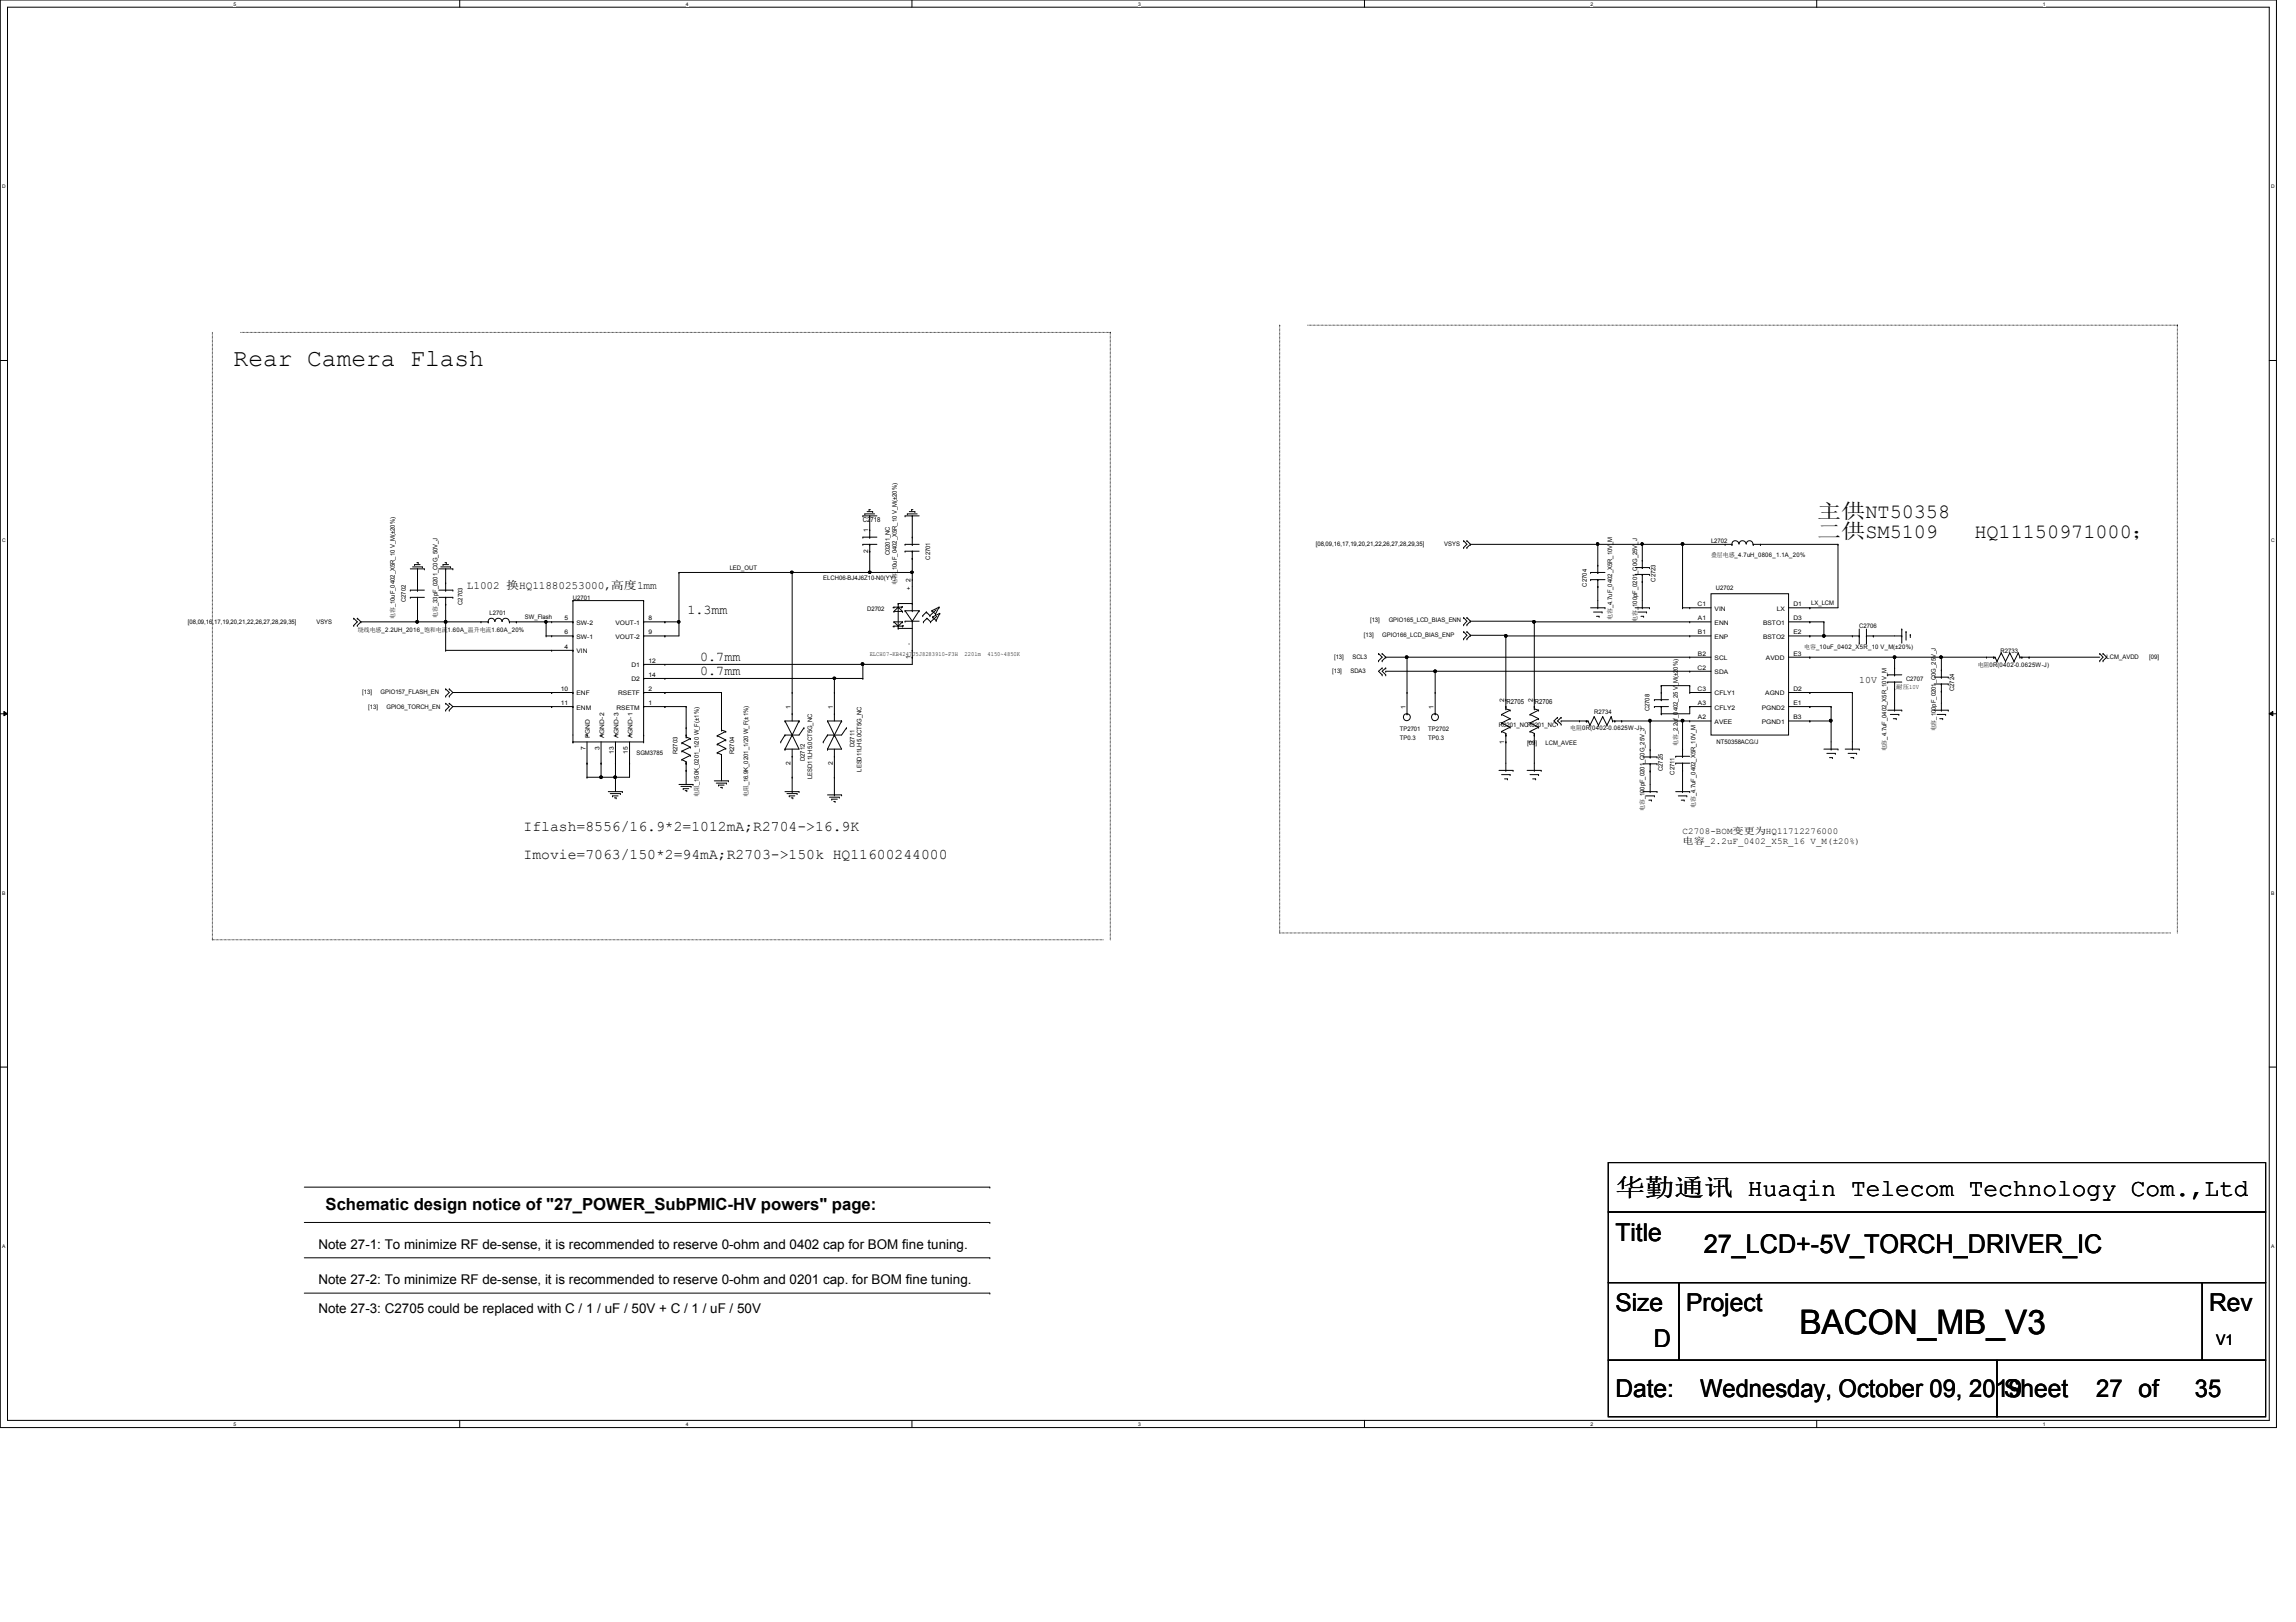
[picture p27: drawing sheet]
<svg xmlns="http://www.w3.org/2000/svg" width="297mm" height="210mm" viewBox="0 0 297 210" stroke-linecap="round" stroke-linejoin="round" font-family="sans-serif">
<defs><g id="words">
<text font-size="4.4" x="232.8" y="172.6">BACON_MB_V3</text>
<text font-size="3.3" x="220.4" y="162.1">27_LCD+-5V_TORCH_DRIVER_IC</text>
<g font-size="3.2">
<text x="30.2" y="47.3">Rear Camera Flash</text>
<text x="209" y="154.8">华华华华 Huaqin Telecom Technology Com.,Ltd</text>
<text x="209" y="160.6">Title</text>
<text x="209" y="169.7">Size</text>
<text x="218.1" y="169.7">Project</text>
<text x="285.8" y="169.7">Rev</text>
<text x="213.9" y="174.3">D</text>
<text x="209" y="180.7">Date:</text>
<text x="220" y="180.7">Wednesday, October 09, 2019</text>
<text x="259.3" y="180.7">Sheet</text>
<text x="271.2" y="180.7">27 of</text>
<text x="284" y="180.7">35</text>
</g>
<g font-size="2.6">
<text x="235.1" y="67.1">主主NT50358</text>
<text x="235.1" y="69.7">二主SM5109</text>
<text x="255.4" y="69.7">HQ11150971000；</text>
</g>
<text font-size="2.2" x="42.1" y="156.6">Schematic design notice of &quot;27_POWER_SubPMIC-HV powers&quot; page:</text>
<g font-size="1.9">
<text x="67.7" y="107.6">Iflash=8556/16.9*2=1012mA;R2704-&gt;16.9K</text>
<text x="67.7" y="111.2">Imovie=7063/150*2=94mA;R2703-&gt;150k HQ11600244000</text>
<text x="286.7" y="174.1">V1</text>
</g>
<g font-size="1.7">
<text x="88.9" y="79.4">1.3mm</text>
<text x="90.6" y="85.6">0.7mm</text>
<text x="90.6" y="87.4">0.7mm</text>
<text x="41.2" y="161.6">Note 27-1: To minimize RF de-sense, it is recommended to reserve 0-ohm and 0402 cap for BOM fine tuning.</text>
<text x="41.2" y="166.2">Note 27-2: To minimize RF de-sense, it is recommended to reserve 0-ohm and 0201 cap. for BOM fine tuning.</text>
<text x="41.2" y="169.9">Note 27-3: C2705 could be replaced with C / 1 / uF / 50V + C / 1 / uF / 50V</text>
</g>
<text font-size="1.4" x="60.4" y="76.2">L1002 换HQ11880253000,高宽1mm</text>
<text font-size="1.3" x="240.5" y="88.4">10V</text>
<g font-size="1.2">
<text x="217.7" y="108">C2708-BOM变更更HQ11712276000</text>
<text x="217.7" y="109.2">电兼_2.2uF_0402_X5R_16 V_M(±20%)</text>
</g>
<g font-size=".9">
<text x="111.6" y="67.6">C2718</text>
<text x="194.9" y="91.1">R2705</text>
<text x="198.6" y="91.1">R2706</text>
</g>
<g font-size=".8">
<text x="112.3" y="71.5" transform="rotate(-90 112.3 71.5)">2</text>
<text x="112.3" y="68.9" transform="rotate(-90 112.3 68.9)">1</text>
<text x="115.1" y="71.9" transform="rotate(-90 115.1 71.9)">C0201_NC</text>
<text x="170.2" y="70.7">[08,09,16,17,19,20,21,22,26,27,28,29,35]</text>
<text x="186.9" y="70.7">VSYS</text>
<text x="221.4" y="70.3">L2702</text>
<text x="52.5" y="77.9" transform="rotate(-90 52.5 77.9)">C2702</text>
<text x="74.1" y="77.6">U2701</text>
<text x="94.4" y="73.7">LED_OUT</text>
<text x="106.5" y="75">ELCH06-BJ4J6Z10-N0(YY)</text>
<text x="116" y="75.7" transform="rotate(-90 116 75.7)">电兼_10uF_0402_X5R_10 V_M(±20%)</text>
<text x="117.8" y="75.3" transform="rotate(-90 117.8 75.3)">2</text>
<text x="117.9" y="76.4" transform="rotate(-90 117.9 76.4)">+</text>
<text x="120.4" y="72.4" transform="rotate(-90 120.4 72.4)">C2701</text>
<text x="205.3" y="75.9" transform="rotate(-90 205.3 75.9)">C2704</text>
<text x="214.2" y="75.3" transform="rotate(-90 214.2 75.3)">C2723</text>
<text x="221.4" y="72.1">叠叠电贴_4.7uH_0806_1.1A_20%</text>
<text x="222" y="76.3">U2702</text>
<text x="24.3" y="80.8">[08,09,16,17,19,20,21,22,26,27,28,29,35]</text>
<text x="40.9" y="80.8">VSYS</text>
<text x="46.3" y="81.8">绕走电贴_2.2UH_2016_饱饱电饱1.60A_温温电饱1.60A_20%</text>
<text x="51.1" y="80.1" transform="rotate(-90 51.1 80.1)">电兼_10uF_0402_X5R_10 V_M(±20%)</text>
<text x="56.6" y="80" transform="rotate(-90 56.6 80)">电兼_33pF_0201_C0G_50V_J</text>
<text x="59.8" y="78.3" transform="rotate(-90 59.8 78.3)">C2703</text>
<text x="63.3" y="79.6">L2701</text>
<text x="67.9" y="80.1">SW_Flash</text>
<text x="73" y="83.9">4</text>
<text x="73" y="80.3">5</text>
<text x="73" y="82.1">6</text>
<text x="74.6" y="80.9">SW-2</text>
<text x="74.6" y="82.7">SW-1</text>
<text x="79.6" y="80.9">VOUT-1</text>
<text x="79.6" y="82.7">VOUT-2</text>
<text x="83.9" y="80.3">8</text>
<text x="83.9" y="82.1">9</text>
<text x="112.2" y="79">D2702</text>
<text x="117.9" y="83.5" transform="rotate(-90 117.9 83.5)">-</text>
<text x="176.4" y="82.4">[13]</text>
<text x="177.2" y="80.5">[13]</text>
<text x="178.8" y="82.4">GPIO166_LCD_BIAS_ENP</text>
<text x="179.7" y="80.5">GPIO165_LCD_BIAS_ENN</text>
<text x="208.6" y="80.2" transform="rotate(-90 208.6 80.2)">电兼_4.7uF_0402_X5R_10V_M</text>
<text x="211.8" y="80.5" transform="rotate(-90 211.8 80.5)">电兼_100pF_0201_C0G_25V_J</text>
<text x="219.6" y="78.4">C1</text>
<text x="219.7" y="80.3">A1</text>
<text x="219.7" y="82.1">B1</text>
<text x="221.8" y="80.9">ENN</text>
<text x="221.8" y="82.7">ENP</text>
<text x="221.8" y="79">VIN</text>
<text x="228.1" y="80.9">BSTO1</text>
<text x="228.1" y="82.7">BSTO2</text>
<text x="229.9" y="79">LX</text>
<text x="232" y="78.4">D1</text>
<text x="232" y="80.3">D3</text>
<text x="232" y="82.1">E2</text>
<text x="233.4" y="84">电兼_10uF_0402_X5R_10 V_M(±20%)</text>
<text x="234.3" y="78.3">LX_LCM</text>
<text x="240.5" y="81.2">C2706</text>
<text x="46.9" y="89.8">[13]</text>
<text x="49.2" y="89.8">GPIO157_FLASH_EN</text>
<text x="72.6" y="89.4">10</text>
<text x="74.6" y="84.5">VIN</text>
<text x="81.7" y="86.4">D1</text>
<text x="81.7" y="88.2">D2</text>
<text x="83.9" y="89.4">2</text>
<text x="83.9" y="85.8">12</text>
<text x="83.9" y="87.6">14</text>
<text x="112.5" y="84.8">ELCH07-KB4247J5J8283910-F3H</text>
<text x="117.8" y="85.3" transform="rotate(-90 117.8 85.3)">1</text>
<text x="124.8" y="84.8">220lm</text>
<text x="127.8" y="84.8">4150~4850K</text>
<text x="172.3" y="87.1">[13]</text>
<text x="172.6" y="85.3">[13]</text>
<text x="174.7" y="87.1">SDA3</text>
<text x="175" y="85.3">SCL3</text>
<text x="219.6" y="86.7">C2</text>
<text x="219.6" y="89.4">C3</text>
<text x="219.7" y="84.8">B2</text>
<text x="221.8" y="85.4">SCL</text>
<text x="221.8" y="87.2">SDA</text>
<text x="228.5" y="85.4">AVDD</text>
<text x="232" y="89.4">D2</text>
<text x="232" y="84.8">E3</text>
<text x="245.3" y="89.2">耐电10V</text>
<text x="246.6" y="88.1">C2707</text>
<text x="252.8" y="89.5" transform="rotate(-90 252.8 89.5)">C2724</text>
<text x="255.9" y="86.3">电电0R(0402-0.0625W-J)</text>
<text x="258.8" y="84.5">R2733</text>
<text x="272.5" y="85.3">LCM_AVDD</text>
<text x="278" y="85.3">[09]</text>
<text x="47.6" y="91.8">[13]</text>
<text x="50" y="91.8">GPIO6_TORCH_EN</text>
<text x="72.6" y="91.2">11</text>
<text x="74.6" y="90">ENF</text>
<text x="74.6" y="91.8">ENM</text>
<text x="76.3" y="95.5" transform="rotate(-90 76.3 95.5)">PGND</text>
<text x="78.1" y="95.5" transform="rotate(-90 78.1 95.5)">AGND-2</text>
<text x="79.8" y="91.8">RSETM</text>
<text x="80" y="90">RSETF</text>
<text x="80" y="95.5" transform="rotate(-90 80 95.5)">AGND-3</text>
<text x="81.8" y="95.5" transform="rotate(-90 81.8 95.5)">AGND-1</text>
<text x="83.9" y="91.2">1</text>
<text x="102.3" y="91.7" transform="rotate(-90 102.3 91.7)">1</text>
<text x="107.7" y="91.7" transform="rotate(-90 107.7 91.7)">1</text>
<text x="181.1" y="94.6">TP2701</text>
<text x="181.1" y="95.8">TP0.3</text>
<text x="181.8" y="91.7" transform="rotate(-90 181.8 91.7)">1</text>
<text x="184.8" y="94.6">TP2702</text>
<text x="184.8" y="95.8">TP0.3</text>
<text x="185.5" y="91.7" transform="rotate(-90 185.5 91.7)">1</text>
<text x="193.9" y="94.1">R0201_NCR0201_NC</text>
<text x="194.6" y="90.8" transform="rotate(-90 194.6 90.8)">2</text>
<text x="198.3" y="90.8" transform="rotate(-90 198.3 90.8)">2</text>
<text x="203.2" y="94.5">电电0R(0402-0.0625W-J)</text>
<text x="206.2" y="92.4">R2734</text>
<text x="213.4" y="92.1" transform="rotate(-90 213.4 92.1)">C2708</text>
<text x="219.7" y="93.1">A2</text>
<text x="219.7" y="91.2">A3</text>
<text x="221.8" y="93.7">AVEE</text>
<text x="221.8" y="91.8">CFLY2</text>
<text x="221.8" y="90">CFLY1</text>
<text x="227.9" y="93.7">PGND1</text>
<text x="227.9" y="91.8">PGND2</text>
<text x="228.4" y="90">AGND</text>
<text x="232" y="93.1">B3</text>
<text x="232" y="91.2">E1</text>
<text x="250.4" y="94.7" transform="rotate(-90 250.4 94.7)">电兼_100pF_0201_C0G_25V_J</text>
<text x="75.7" y="97.1" transform="rotate(-90 75.7 97.1)">7</text>
<text x="77.6" y="97.1" transform="rotate(-90 77.6 97.1)">3</text>
<text x="79.4" y="97.6" transform="rotate(-90 79.4 97.6)">13</text>
<text x="81.2" y="97.6" transform="rotate(-90 81.2 97.6)">15</text>
<text x="82.3" y="97.7">SGM3785</text>
<text x="87.7" y="97.6" transform="rotate(-90 87.7 97.6)">R2703</text>
<text x="95" y="97.6" transform="rotate(-90 95 97.6)">R2704</text>
<text x="102.3" y="99" transform="rotate(-90 102.3 99)">2</text>
<text x="104.1" y="98.5" transform="rotate(-90 104.1 98.5)">D2712</text>
<text x="105.1" y="100.8" transform="rotate(-90 105.1 100.8)">LESD11LH5.0CT5G_NC</text>
<text x="107.7" y="99" transform="rotate(-90 107.7 99)">2</text>
<text x="110.5" y="96.7" transform="rotate(-90 110.5 96.7)">D2711</text>
<text x="111.5" y="99.9" transform="rotate(-90 111.5 99.9)">LESD11LH5.0CT5G_NC</text>
<text x="194.6" y="96.2" transform="rotate(-90 194.6 96.2)">1</text>
<text x="197.6" y="96.4">[09]</text>
<text x="198.3" y="96.2" transform="rotate(-90 198.3 96.2)">1</text>
<text x="199.9" y="96.4">LCM_AVEE</text>
<text x="215.1" y="99.8" transform="rotate(-90 215.1 99.8)">C2725</text>
<text x="216.6" y="100.2" transform="rotate(-90 216.6 100.2)">C2711</text>
<text x="217.1" y="96.6" transform="rotate(-90 217.1 96.6)">电兼_2.2uf_0402_25 V_M(±20%)</text>
<text x="222.1" y="96.2">NT50358ACG/J</text>
<text x="244" y="97.2" transform="rotate(-90 244 97.2)">电兼_4.7uF_0402_X5R_10V_M</text>
<text x="90.4" y="103.1" transform="rotate(-90 90.4 103.1)">电电_150K_0201_1/20 W_F(±1%)</text>
<text x="96.8" y="103.2" transform="rotate(-90 96.8 103.2)">电电_16.9K_0201_1/20 W_F(±1%)</text>
<text x="212.8" y="105" transform="rotate(-90 212.8 105)">电兼_100pF_0201_C0G_25V_J</text>
<text x="219.4" y="104.6" transform="rotate(-90 219.4 104.6)">电兼_4.7uF_0402_X5R_10V_M</text>
</g>
<g font-size=".6">
<text x="30.2" y=".7">5</text>
<text x="88.7" y=".7">4</text>
<text x="147.2" y=".7">3</text>
<text x="205.8" y=".7">2</text>
<text x="264.3" y=".7">1</text>
<text x=".3" y="24.4">D</text>
<text x="293.8" y="24.4">D</text>
<text x=".3" y="70.1">C</text>
<text x="293.8" y="70.1">C</text>
<text x=".3" y="115.8">B</text>
<text x="293.8" y="115.8">B</text>
<text x=".3" y="161.5">A</text>
<text x="293.8" y="161.5">A</text>
<text x="30.2" y="184.5">5</text>
<text x="88.7" y="184.5">4</text>
<text x="147.2" y="184.5">3</text>
<text x="205.8" y="184.5">2</text>
<text x="264.3" y="184.5">1</text>
</g>
</g></defs>
<path d="M0 0h294.5v184.7h-294.5zM1 .9h292.6v182.9h-292.6z" fill="none" stroke="#000" stroke-width=".13"/>
<g fill="#fff">
<path d="M30.2 .1h.4v.7h-.4z"/>
<path d="M30.2 183.9h.4v.8h-.4z"/>
</g>
<path d="M59.5 0v.9M59.5 183.8v.9" fill="none" stroke="#000" stroke-width=".13"/>
<g fill="#fff">
<path d="M88.7 .1h.4v.7h-.4z"/>
<path d="M88.7 183.9h.4v.8h-.4z"/>
</g>
<path d="M118 0v.9M118 183.8v.9" fill="none" stroke="#000" stroke-width=".13"/>
<g fill="#fff">
<path d="M147.2 .1h.4v.7h-.4z"/>
<path d="M147.2 183.9h.4v.8h-.4z"/>
</g>
<path d="M176.5 0v.9M176.5 183.8v.9" fill="none" stroke="#000" stroke-width=".13"/>
<g fill="#fff">
<path d="M205.8 .1h.3v.7h-.3z"/>
<path d="M205.8 183.9h.3v.8h-.3z"/>
</g>
<path d="M235 0v.9M235 183.8v.9" fill="none" stroke="#000" stroke-width=".13"/>
<g fill="#fff">
<path d="M264.3 .1h.3v.7h-.3z"/>
<path d="M264.3 183.9h.3v.8h-.3z"/>
<path d="M.3 23.8h.5v.7h-.5z"/>
<path d="M293.8 23.8h.5v.7h-.5z"/>
<path d="M.3 69.5h.5v.7h-.5z"/>
<path d="M293.8 69.5h.5v.7h-.5z"/>
</g>
<path d="M0 46.7h1M293.6 46.7h.9" fill="none" stroke="#000" stroke-width=".13"/>
<g fill="#fff">
<path d="M.3 115.2h.4v.8h-.4z"/>
<path d="M293.8 115.2h.5v.8h-.5z"/>
</g>
<path d="M0 92.4h1M.5 92.1l.5 .3-.5 .2zM293.6 92.4l.4-.3v.5zM293.6 92.4h.9" fill="none" stroke="#000" stroke-width=".13"/>
<path d="M.5 92.1l.5 .3-.5 .2zM293.6 92.4l.4-.3v.5z" fill="#000"/>
<g fill="#fff">
<path d="M.3 161h.4v.7h-.4z"/>
<path d="M293.8 161h.4v.7h-.4z"/>
</g>
<g fill="none" stroke="#000" stroke-width=".13">
<path d="M27.5 43h.1M27.5 43v78.6M31.2 43h112.4M143.6 43h.1M143.6 43v78.6M165.6 42.1h.1M165.6 42.1v78.6M169.2 42.1h112.5M281.7 42.1h.1M281.7 42.1v78.6M53.1 76.4h.1M53.1 77.3h.1"/>
<path d="M53.1 73.6h1.8M53.1 77.3h1.8M53.1 76.4h1.8M53.4 73.4h1.2M53.6 73.1h.1M53.6 73.1h.8M53.9 72.8h.2M54 76.4h.1M54 77.3h.1M54 75.4h.1M54 78.2h.1M54 73.6h.1"/>
<path d="M54 73.6v2.8M54 77.3v3.2M54.1 72.8h.1M54.6 73.4h.1M54.9 73.6h.1M56.8 73.6h1.8M56.8 77.3h1.8M56.8 76.4h1.8M57 73.4h1.3M57.3 73.1h.1M57.3 73.1h.7M57.6 72.8h.1"/>
<path d="M57.7 77.3h.1M57.7 76.4h.1M57.7 78.2h.1M57.7 75.4h.1M57.7 73.6h.1M57.7 73.6v2.8M57.7 77.3v6.9M57.7 72.8h.1M58.3 73.4h.1M58.6 73.6h.1M58.6 77.3h.1M58.6 76.4h.1"/>
<path d="M74.1 77.7h.1M74.1 77.7v18.3M74.1 77.7h9.2M83.3 77.7h.1M83.3 77.7v18.3M87.8 74.1h.1M87.8 74.1v8.2h-4.5M87.8 74.1h30.2M102.3 73.9h.3v.3h-.3zM102.5 74.1h.1M102.5 74.1v19.2M111.6 66.8h.1"/>
<path d="M111.6 69.5h.1M111.6 70.4h.1M111.6 66.8h1.8M111.6 69.5h1.8M111.6 70.4h1.8M111.9 66.5h.1M111.9 66.5h1.3M112.2 66.2h.7M112.4 73.9h.2v.3h-.2zM112.4 66h.1M112.4 66h.2M112.5 69.5h.1"/>
<path d="M112.5 70.4h.1M112.5 68.6h.1M112.5 71.3h.1M112.5 66.8h.1M112.5 74.1h.1M112.5 66.8v2.7M112.5 70.4v3.7M112.9 66.2h.1M115.7 78.6h.1M115.7 79.1h.1M115.7 78.6l-.2 .1M115.7 78.6h.9"/>
<path d="M115.7 79.1h1.1M116.2 78.1h.1M116.2 78.6h.1M116.2 78.1v3.2M116.2 78.1h1.8M116.2 78.6l-.5 .5M116.2 78.6l.6 .5M116.6 78.6h.1M116.8 78.5h.1M116.8 79.1h.1M116.8 78.5l-.2 .1M117.1 66.8h.1"/>
<path d="M117.1 79h.1M117.1 70.4h.1M117.1 71.3h.1M117.1 66.8h1.8M117.1 70.4h1.8M117.1 79h1.8M117.1 79l.9 1.4M117.1 71.3h1.8M117.4 66.5h.1M117.4 66.5h1.3M117.6 66.2h.8M117.8 73.9h.3v.3h-.3z"/>
<path d="M117.9 66h.1M117.9 66h.2M118 79h.1M118 78.1h.1M118 75h.1M118 70.4h.1M118 71.3h.1M118 69.5h.1M118 72.3h.1M118 66.8h.1M118 74.1h.1M118 66.8v3.6"/>
<path d="M118 71.3v7.7M118.4 66.2h.1M118.9 79h.1M118.9 79l-.9 1.4M119.4 79.7h.1M119.8 79.2h.1M119.8 79.2l.5 .5M119.8 79.2l-.4 .5M120.3 79.7h.1M120.6 79h.1M120.6 79l.4 .5M120.6 79.8h.1"/>
<path d="M120.6 79.8l.5 .5M121 79.5h.1M121.1 78.9l-.8 .8M121.2 79.8l-.8 .7M121.5 78.6h.1M121.5 78.6l-.9 .4M121.5 78.6l-.5 .9M121.6 79.4h.1M121.6 79.4l-1 .4M121.6 79.4l-.5 .9M189.4 70.9h.1M189.4 70h.1"/>
<path d="M189.4 79.9h.1M189.4 70l.4 .4-.4 .5M189.4 79.9l.4 .5-.4 .5M189.8 70h.1M189.8 70.9h.1M189.8 79.9h.1M189.8 70l.4 .4M189.8 79.9l.4 .5M190.2 70.4h.1M190.2 70.4l-.4 .5M190.2 70.4h33.9M205.8 74.1h.1"/>
<path d="M205.8 75h.1M205.8 78.7h1.8M205.8 74.1h1.8M205.8 75h1.8M206.2 79.2h1.1M206.5 79.8h.4M206.6 70.3h.2v.2h-.2zM206.7 78.7h.1M206.7 74.1h.1M206.7 75h.1M206.7 73.2h.1M206.7 75.9h.1"/>
<path d="M206.7 70.4h.1M206.7 70.4v3.7M206.7 75v3.7M206.9 79.8h.1M207.3 79.2h.1M207.6 78.7h.1M211.5 78.7h1.9M211.5 74.3h1.9M211.5 73.4h1.9M211.9 79.2h1.1M212.3 79.8h.3M212.3 70.3h.2v.2h-.2z"/>
<path d="M212.5 78.7h.1M212.5 74.3h.1M212.5 73.4h.1M212.5 75.3h.1M212.5 72.5h.1M212.5 70.4h.1M212.5 70.4v3M212.5 74.3v4.4M212.6 79.8h.1M213 79.2h.1M213.4 78.7h.1M213.4 74.3h.1"/>
<path d="M213.4 73.4h.1M217.5 70.3h.3v.2h-.3zM217.7 70.4h.1M217.7 78.7h.1M217.7 78.7h3.7M217.7 70.4v8.3M218.6 78.7h.1M221.4 76.8h10v18.3h-10zM223.2 70.4h.1M224.1 70.4h.1M224.1 70.4a.45 .45 0 0 1 .4-.4 .45 .45 0 0 1 .5 .4M225 70.4a.45 .45 0 0 1 .4-.4 .45 .45 0 0 1 .5 .4"/>
<path d="M225.9 70.4a.42 .42 0 0 1 .5-.4 .42 .42 0 0 1 .4 .4M226.8 70.4h.1M226.8 70.4h11M227.7 70.4h.1M234.1 78.7h.1M237.8 70.4h.1M237.8 70.4v8.3h-6.4M45.8 80.9h.1M45.8 80h.1M45.8 80l.4 .5-.4 .4M46.2 80h.1M46.2 80.9h.1"/>
<path d="M46.2 80l.5 .5M46.7 80.5h.1M46.7 80.5l-.5 .4M46.7 80.5h16.5M53.8 80.3h.3v.3h-.3zM54 80.5h.1M57.5 80.3h.3v.3h-.3zM57.7 91.9h.1M57.7 91h.1M57.7 90.1h.1M57.7 89.2h.1M57.7 80.5h.1"/>
<path d="M57.7 84.2h.1M57.7 91l.4 .4-.4 .5M57.7 89.2l.4 .4-.4 .5M57.7 84.2h16.4M58.1 91h.1M58.1 91.9h.1M58.1 89.2h.1M58.1 90.1h.1M58.1 91l.5 .4M58.1 89.2l.5 .4M58.6 91.4l-.5 .5M58.6 89.6l-.5 .5"/>
<path d="M58.6 91.4h15.5M58.6 89.6h15.5M62.2 80.5h.1M63.2 80.5h.1M63.2 80.4a.42 .42 0 0 1 .4-.4 .42 .42 0 0 1 .4 .4M64 80.4a.45 .45 0 0 1 .5-.4 .45 .45 0 0 1 .4 .4M65 80.4a.45 .45 0 0 1 .4-.4 .45 .45 0 0 1 .5 .4M65.9 80.5h.1M65.9 80.5h8.2M66.8 80.5h.1M70.5 80.3h.2v.3h-.2zM70.7 80.5h.1"/>
<path d="M70.7 82.3h.1M70.7 82.3h3.4M70.7 80.5v1.8M71.4 84.2h.1M71.4 80.5h.1M71.4 82.3h.1M71.4 89.6h.1M71.4 91.4h.1M74.1 80.5h.1M74.1 84.2h.1M74.1 91.4h.1M74.1 89.6h.1"/>
<path d="M74.1 82.3h.1M74.1 96h.1M74.1 96h9.2M75.9 95.1h.1M75.9 98.8h.1M75.9 96v4.6M77.8 95.1h.1M77.8 98.8h.1M77.8 96v4.6M79.6 95.1h.1M79.6 98.8h.1M79.6 96v6.4"/>
<path d="M81.4 95.1h.1M81.4 98.8h.1M81.4 96v4.6h-5.5M83.3 91.4h.1M83.3 89.6h.1M83.3 87.8h.1M83.3 86h.1M83.3 82.3h.1M83.3 80.5h.1M83.3 95.1h.1M83.3 96h.1M83.3 80.5h4.5"/>
<path d="M83.3 91.4h5.5M83.3 89.6h10M83.3 87.8h28.3M86 91.4h.1M86 89.6h.1M86 80.5h.1M86 82.3h.1M86 86h.1M86 87.8h.1M87.7 80.3h.2v.3h-.2zM87.8 80.5h.1M88.2 96.1h.1"/>
<path d="M88.2 97.2h.1M88.2 98.3h.1M88.2 96.1l1.1 .6M88.2 97.2l1.1 .5M88.2 98.3l.6 .3M88.8 95.1h.1M88.8 98.8h.1M88.8 95.4h.1M88.8 98.6h.1M88.8 99.7h.1M88.8 94.2h.1M88.8 91.4h.1"/>
<path d="M88.8 91.4v4M88.8 98.6v2.9M88.8 95.4l.5 .2M89.3 95.6h.1M89.3 96.7h.1M89.3 97.7h.1M89.3 95.6l-1.1 .5M89.3 96.7l-1.1 .5M89.3 97.7l-1.1 .6M92.8 95.2h.1M92.8 96.3h.1M92.8 97.4h.1"/>
<path d="M92.8 95.2l1.1 .6M92.8 96.3l1.1 .6M92.8 97.4l.5 .3M93.3 94.2h.1M93.3 97.9h.1M93.3 94.5h.1M93.3 97.7h.1M93.3 98.8h.1M93.3 93.3h.1M93.3 89.6h.1M93.3 89.6v4.9M93.3 97.7v3.3"/>
<path d="M93.3 94.5l.6 .2M93.9 94.7h.1M93.9 95.8h.1M93.9 96.9h.1M93.9 94.7l-1.1 .5M93.9 95.8l-1.1 .5M93.9 96.9l-1.1 .5M101 96h.1M101.6 93.3h.1M101.6 95.1h.1M101.6 96.9h.1M101.6 93.3h1.8"/>
<path d="M101.6 93.3l.9 1.8M101.6 95.1l-.6 .9M102.5 95.1h.1M102.5 92.4h.1M102.5 97.9h.1M102.5 89.6h.1M102.5 95.1l.9 1.8h-1.8M102.5 96.9v5.5M102.5 95.1l-.9 1.8M103.4 93.3h.1M103.4 93.3l-.9 1.8M104 94.2h.1"/>
<path d="M104 94.2l-.6 .9h-1.8M106.5 96h.1M107.1 93.3h.1M107.1 95.1h.1M107.1 96.9h.1M107.1 93.3l.8 1.8M107.1 93.3h1.8M107.1 95.1l-.6 .9M107.8 87.7h.3v.2h-.3zM107.9 95.1h.1M107.9 92.4h.1M107.9 97.9h.1"/>
<path d="M107.9 89.6h.1M107.9 87.8h.1M107.9 95.1l1 1.8h-1.8M107.9 87.8v5.5M107.9 96.9v6M107.9 95.1l-.8 1.8M108.9 93.3h.1M108.9 93.3l-1 1.8M109.5 94.2h.1M109.5 94.2l-.6 .9h-1.8M111.5 85.8h.2v.3h-.2zM111.6 86h.1"/>
<path d="M111.6 87.8h.1M111.6 86v1.8M115.7 81h.1M115.7 80.5h.1M115.7 80.5h1.1M115.7 81l-.2 .1M115.7 81h1.1M115.7 80.5l.5 .5M116.2 81.3h.1M116.2 81h.1M116.2 81.3h1.8M116.8 81h.1"/>
<path d="M116.8 80.5h.1M116.8 80.5l-.6 .5M116.8 80.9h.1M116.8 80.9v.1M117.1 80.4h.1M117.1 80.4h1.8M118 84.2h.1M118 80.4h.1M118 85h.1M118 80.4v5.6h-34.7M119.5 80.5h.1M119.9 80h.1"/>
<path d="M119.9 80l.5 .5M119.9 80l-.4 .5M120.4 80.5h.1M121.1 80.3h.1M178.3 84.6h.1M178.3 85.5h.1M178.3 84.6l.5 .4-.5 .5M178.8 85.5h.1M178.8 84.6h.1M178.8 86.4h.1M178.8 87.3h.1M178.8 84.6l.5 .4"/>
<path d="M178.8 86.4l-.5 .5 .5 .4M179.3 86.4h.1M179.3 87.3h.1M179.3 86.9h.1M179.3 85h.1M179.3 85l-.5 .5M179.3 86.4l-.5 .5 .5 .4M179.3 85h42.1M179.3 86.9h42.1M181.9 84.9h.2v.3h-.2zM182 92.4h.1M182 89.6h.1"/>
<path d="M182 85h.1M182 85v7.4M185.5 86.7h.3v.3h-.3zM185.7 92.4h.1M185.7 89.6h.1M185.7 86.9h.1M185.7 86.9v5.5M189.4 82.7h.1M189.4 81.7h.1M189.4 80.9h.1M189.4 81.7l.4 .5-.4 .5M189.8 81.7h.1"/>
<path d="M189.8 82.7h.1M189.8 80.9h.1M189.8 81.7l.4 .5M190.2 82.2h.1M190.2 80.4h.1M190.2 82.2l-.4 .5M190.2 80.4l-.4 .5M190.2 80.4h8.3M190.2 82.2h4.6M193.9 99.7h1.8M194.3 92.5h.1M194.3 93.6h.1"/>
<path d="M194.3 94.7h.1M194.3 92.5l1.1 .5M194.3 93.6l1.1 .5M194.3 94.7l.5 .2M194.7 82.2h.2v.2h-.2zM194.8 99.7h.1M194.8 91.4h.1M194.8 95.1h.1M194.8 91.7h.1M194.8 94.9h.1M194.8 96h.1M194.8 90.6h.1"/>
<path d="M194.8 82.3h.1M194.8 82.2h.1M194.8 82.2v9.5M194.8 94.9v4.8M194.8 82.3h26.6M194.8 91.7l.6 .2M195.4 91.9h.1M195.4 93h.1M195.4 94.1h.1M195.4 91.9l-1.1 .6M195.4 93l-1.1 .6M195.4 94.1l-1.1 .6"/>
<path d="M195.7 99.7h.1M197.6 99.7h1.8M197.9 92.5h.1M197.9 93.6h.1M197.9 94.7h.1M197.9 92.5l1.1 .5M197.9 93.6l1.1 .5M197.9 94.7l.6 .2M198.3 80.3h.3v.3h-.3zM198.5 99.7h.1M198.5 91.4h.1M198.5 95.1h.1"/>
<path d="M198.5 91.7h.1M198.5 94.9h.1M198.5 96h.1M198.5 90.6h.1M198.5 80.4h.1M198.5 80.5h.1M198.5 80.4v11.3M198.5 94.9v4.8M198.5 80.5h22.9M198.5 91.7l.5 .2M199 91.9h.1M199 93h.1"/>
<path d="M199 94.1h.1M199 91.9l-1.1 .6M199 93l-1.1 .6M199 94.1l-1.1 .6M199.4 99.7h.1M201.5 92.8h.1M201.5 93.7h.1M201.5 92.8l-.5 .5 .5 .4M202 92.8h.1M202 93.7h.1M202 93.3h.1M202 92.8l-.5 .5 .5 .4"/>
<path d="M202 93.3h3.4M204.3 93.3h.1M205.2 93.3h.1M205.4 93.3h.1M205.4 93.3l.3 .6M205.7 93.9h.1M206.2 92.8h.1M206.2 92.8l.6 1.1M206.2 92.8l-.5 1.1M206.8 93.9h.1M207.3 92.8h.1M207.3 92.8l.6 1.1"/>
<path d="M207.3 92.8l-.5 1.1M207.9 93.9h.1M208.4 92.8h.1M208.4 92.8l.2 .5M208.4 92.8l-.5 1.1M208.6 93.3h.1M208.6 93.3h12.8M208.9 93.3h.1M209.8 93.3h.1M212.6 98.8h1.8M212.6 98h1.8M213.3 93.1h.3v.3h-.3z"/>
<path d="M213.5 98.8h.1M213.5 98h.1M213.5 99.8h.1M213.5 97h.1M213.5 93.3h.1M213.5 93.3v4.7M213.5 98.8v3.6M214 90.6h.1M214 91.4h.1M214 91.4h1.9M214 90.6h1.9M214.4 98.8h.1"/>
<path d="M214.4 98h.1M214.9 90.6h.1M214.9 91.4h.1M214.9 89.6h.1M214.9 92.4h.1M214.9 88.7h.1M214.9 88.7v1.9M214.9 91.4v1M214.9 88.7h3.7M216.8 97.9h.1M216.8 98.8h.1M216.8 97.9h1.8"/>
<path d="M216.8 98.8h1.8M217.5 93.1h.3v.3h-.3zM217.7 97.9h.1M217.7 98.8h.1M217.7 96.9h.1M217.7 99.7h.1M217.7 93.3h.1M217.7 93.3v4.6M217.7 98.8v3.6M218.6 80.5h.1M218.6 93.3h.1M218.6 82.3h.1"/>
<path d="M218.6 85h.1M218.6 91.4h.1M218.6 86.9h.1M218.6 89.6h.1M218.6 88.7h.1M218.6 91.4h2.8M218.6 89.6h2.8M218.6 91.4v1h-3.7M218.6 88.7v.9M231.4 82.3h9.1M231.4 93.3h5.5M231.4 80.5h4.6"/>
<path d="M231.4 85h26.7M231.4 91.4h5.5M231.4 89.6h8.2M234.1 93.3h.1M234.1 89.6h.1M234.1 80.5h.1M234.1 91.4h.1M234.1 82.3h.1M234.1 85h.1M235.8 82.2h.3v.2h-.3zM236 80.5h.1M236 82.3h.1"/>
<path d="M236 96.9h1.8M236 80.5v1.8M236.3 97.5h1.1M236.7 98h.4M236.7 93.1h.3v.3h-.3zM236.9 96.9h.1M236.9 91.4h.1M236.9 93.3h.1M236.9 91.4v5.5M237.1 98h.1M237.4 97.5h.1M237.8 96.9h.1"/>
<path d="M238.7 96.9h1.8M239.1 97.5h1.1M239.4 98h.4M239.6 96.9h.1M239.6 82.3h.1M239.6 89.6h.1M239.6 89.6v7.3M239.8 98h.1M240.2 97.5h.1M240.5 96.9h.1M240.5 82.3h.1M240.5 83.2h.1"/>
<path d="M240.5 81.4v1.8M241.5 83.2h.1M241.5 82.3h.1M241.5 82.3h4.5M241.5 81.4v1.8M242.4 82.3h.1M244.2 87.3h.1M244.2 88.3h.1M244.2 91.9h1.8M244.2 87.3h1.8M244.2 88.3h1.8M244.6 92.5h1.1"/>
<path d="M244.9 93h.4M245 84.9h.2v.3h-.2zM245.1 91.9h.1M245.1 87.3h.1M245.1 88.3h.1M245.1 86.4h.1M245.1 89.2h.1M245.1 85h.1M245.1 85v2.3M245.1 88.3v3.6M245.3 93h.1M245.7 92.5h.1"/>
<path d="M246 91.9h.1M246 82.3h.1M246 81.4h.1M246 81.4v1.8M246.6 81.7h.1M246.6 81.7v1.1M247.1 82.1h.1M247.1 82.1v.4M250.2 91.9h1.8M250.2 88.5h1.8M250.2 87.6h1.8M250.6 92.5h1.1"/>
<path d="M250.9 93h.4M251 84.9h.2v.3h-.2zM251.2 91.9h.1M251.2 88.5h.1M251.2 87.6h.1M251.2 89.5h.1M251.2 86.7h.1M251.2 85h.1M251.2 85v2.6M251.2 88.5v3.4M251.3 93h.1M251.7 92.5h.1"/>
<path d="M252 91.9h.1M252 88.5h.1M252 87.6h.1M257 85h.1M257.9 85h.1M258.1 85h.1M258.1 85l.3 .6M258.4 85.6h.1M258.9 84.5h.1M258.9 84.5l.6 1.1M258.9 84.5l-.5 1.1M259.5 85.6h.1"/>
<path d="M260 84.5h.1M260 84.5l.6 1.1M260 84.5l-.5 1.1M260.6 85.6h.1M261.1 84.5h.1M261.1 84.5l.2 .5M261.1 84.5l-.5 1.1M261.3 85h.1M261.3 85h10.3M261.6 85h.1M262.5 85h.1M271.6 85.5h.1"/>
<path d="M271.6 84.6h.1M271.6 84.6l.5 .4-.5 .5M272.1 85.5h.1M272.1 84.6h.1M272.1 84.6l.4 .4-.4 .5M75.9 100.6h.1M77.6 100.5h.3v.2h-.3zM77.8 100.6h.1M78.7 102.4h1.8M78.9 102.7h1.4M79.2 103h.1M79.2 103h.8"/>
<path d="M79.5 100.5h.2v.2h-.2zM79.5 103.3h.2M79.6 100.6h.1M79.7 103.3h.1M80.3 102.7h.1M80.5 102.4h.1M87.8 101.5h1.9M88.1 101.8h1.3M88.4 102.1h.1M88.4 102.1h.7M88.6 102.3h.3M88.9 102.3h.1"/>
<path d="M89.4 101.8h.1M89.7 101.5h.1M92.4 101h1.8M92.7 101.3h1.3M93 101.6h.1M93 101.6h.7M93.2 101.9h.2M93.4 101.9h.1M94 101.3h.1M94.2 101h.1M101.6 102.4h1.8M101.8 102.7h1.3"/>
<path d="M102.1 103h.1M102.1 103h.7M102.4 103.3h.2M102.5 100.6h.1M102.5 102.4h.1M102.6 103.3h.1M103.1 102.7h.1M103.4 102.4h.1M107.1 102.9h1.8M107.3 103.2h1.3M107.6 103.4h.1M107.6 103.4h.7"/>
<path d="M107.9 103.7h.1M107.9 100.6h.1M107.9 102.9h.1M108 103.7h.1M108.6 103.2h.1M108.9 102.9h.1M194.3 100.2h1.1M194.6 100.8h.4M195 100.8h.1M195.4 100.2h.1M197.9 100.2h1.1M198.3 100.8h.4"/>
<path d="M198.7 100.8h.1M199 100.2h.1M212.6 102.4h1.8M212.9 103h1.1M213.3 103.5h.4M213.5 102.4h.1M213.7 103.5h.1M214 103h.1M214.4 102.4h.1M216.8 102.4h1.8M217.1 103h1.1M217.5 103.5h.4"/>
<path d="M217.7 102.4h.1M217.9 103.5h.1M218.2 103h.1M218.6 102.4h.1M0 138.1h1M27.5 121.6h.1M27.5 121.6h115.2M165.6 120.7h.1M165.6 120.7h115.2M293.6 138.1h.9M39.4 158.2h88.7M39.4 153.6h88.7"/>
<path d="M128.1 158.2h.1M128.1 153.6h.1M208.1 156.8h85v9.2h-85zM208.1 150.5h85v6.3h-85zM39.4 162.8h88.7M39.4 167.3h88.7M128.1 162.8h.1M128.1 167.3h.1M208.1 166h9.1v10h-9.1zM208.1 176h50.3v7.3h-50.3zM217.2 166h67.7v10h-67.7zM258.4 176h34.7v7.3h-34.7z"/>
<path d="M284.9 166h8.2v10h-8.2z"/>
<circle cx="182" cy="92.8" r=".45"/>
<circle cx="185.6" cy="92.8" r=".45"/>
</g>
<g fill="#000">
<path d="M102.3 73.9h.3v.3h-.3z" fill-rule="evenodd"/>
<path d="M102.3 73.9h.3v.3h-.3z" fill-rule="evenodd"/>
<path d="M112.4 73.9h.2v.3h-.2z" fill-rule="evenodd"/>
<path d="M112.4 73.9h.2v.3h-.2z" fill-rule="evenodd"/>
<path d="M117.8 73.9h.3v.3h-.3z" fill-rule="evenodd"/>
<path d="M117.8 73.9h.3v.3h-.3z" fill-rule="evenodd"/>
<path d="M206.6 70.3h.2v.2h-.2z" fill-rule="evenodd"/>
<path d="M206.6 70.3h.2v.2h-.2z" fill-rule="evenodd"/>
<path d="M212.3 70.3h.2v.2h-.2z" fill-rule="evenodd"/>
<path d="M212.3 70.3h.2v.2h-.2z" fill-rule="evenodd"/>
<path d="M217.5 70.3h.3v.2h-.3z" fill-rule="evenodd"/>
<path d="M217.5 70.3h.3v.2h-.3z" fill-rule="evenodd"/>
<path d="M53.8 80.3h.3v.3h-.3z" fill-rule="evenodd"/>
<path d="M53.8 80.3h.3v.3h-.3z" fill-rule="evenodd"/>
<path d="M57.5 80.3h.3v.3h-.3z" fill-rule="evenodd"/>
<path d="M57.5 80.3h.3v.3h-.3z" fill-rule="evenodd"/>
<path d="M70.5 80.3h.2v.3h-.2z" fill-rule="evenodd"/>
<path d="M70.5 80.3h.2v.3h-.2z" fill-rule="evenodd"/>
<path d="M87.7 80.3h.2v.3h-.2z" fill-rule="evenodd"/>
<path d="M87.7 80.3h.2v.3h-.2z" fill-rule="evenodd"/>
<path d="M107.8 87.7h.3v.2h-.3z" fill-rule="evenodd"/>
<path d="M107.8 87.7h.3v.2h-.3z" fill-rule="evenodd"/>
<path d="M111.5 85.8h.2v.3h-.2z" fill-rule="evenodd"/>
<path d="M111.5 85.8h.2v.3h-.2z" fill-rule="evenodd"/>
<path d="M181.9 84.9h.2v.3h-.2z" fill-rule="evenodd"/>
<path d="M181.9 84.9h.2v.3h-.2z" fill-rule="evenodd"/>
<path d="M185.5 86.7h.3v.3h-.3z" fill-rule="evenodd"/>
<path d="M185.5 86.7h.3v.3h-.3z" fill-rule="evenodd"/>
<path d="M194.7 82.2h.2v.2h-.2z" fill-rule="evenodd"/>
<path d="M194.7 82.2h.2v.2h-.2z" fill-rule="evenodd"/>
<path d="M198.3 80.3h.3v.3h-.3z" fill-rule="evenodd"/>
<path d="M198.3 80.3h.3v.3h-.3z" fill-rule="evenodd"/>
<path d="M213.3 93.1h.3v.3h-.3z" fill-rule="evenodd"/>
<path d="M213.3 93.1h.3v.3h-.3z" fill-rule="evenodd"/>
<path d="M217.5 93.1h.3v.3h-.3z" fill-rule="evenodd"/>
<path d="M217.5 93.1h.3v.3h-.3z" fill-rule="evenodd"/>
<path d="M235.8 82.2h.3v.2h-.3z" fill-rule="evenodd"/>
<path d="M235.8 82.2h.3v.2h-.3z" fill-rule="evenodd"/>
<path d="M236.7 93.1h.3v.3h-.3z" fill-rule="evenodd"/>
<path d="M236.7 93.1h.3v.3h-.3z" fill-rule="evenodd"/>
<path d="M245 84.9h.2v.3h-.2z" fill-rule="evenodd"/>
<path d="M245 84.9h.2v.3h-.2z" fill-rule="evenodd"/>
<path d="M251 84.9h.2v.3h-.2z" fill-rule="evenodd"/>
<path d="M251 84.9h.2v.3h-.2z" fill-rule="evenodd"/>
<path d="M77.6 100.5h.3v.2h-.3z" fill-rule="evenodd"/>
<path d="M77.6 100.5h.3v.2h-.3z" fill-rule="evenodd"/>
<path d="M79.5 100.5h.2v.2h-.2z" fill-rule="evenodd"/>
<path d="M79.5 100.5h.2v.2h-.2z" fill-rule="evenodd"/>
</g>
<use href="#words"/>
</svg>
